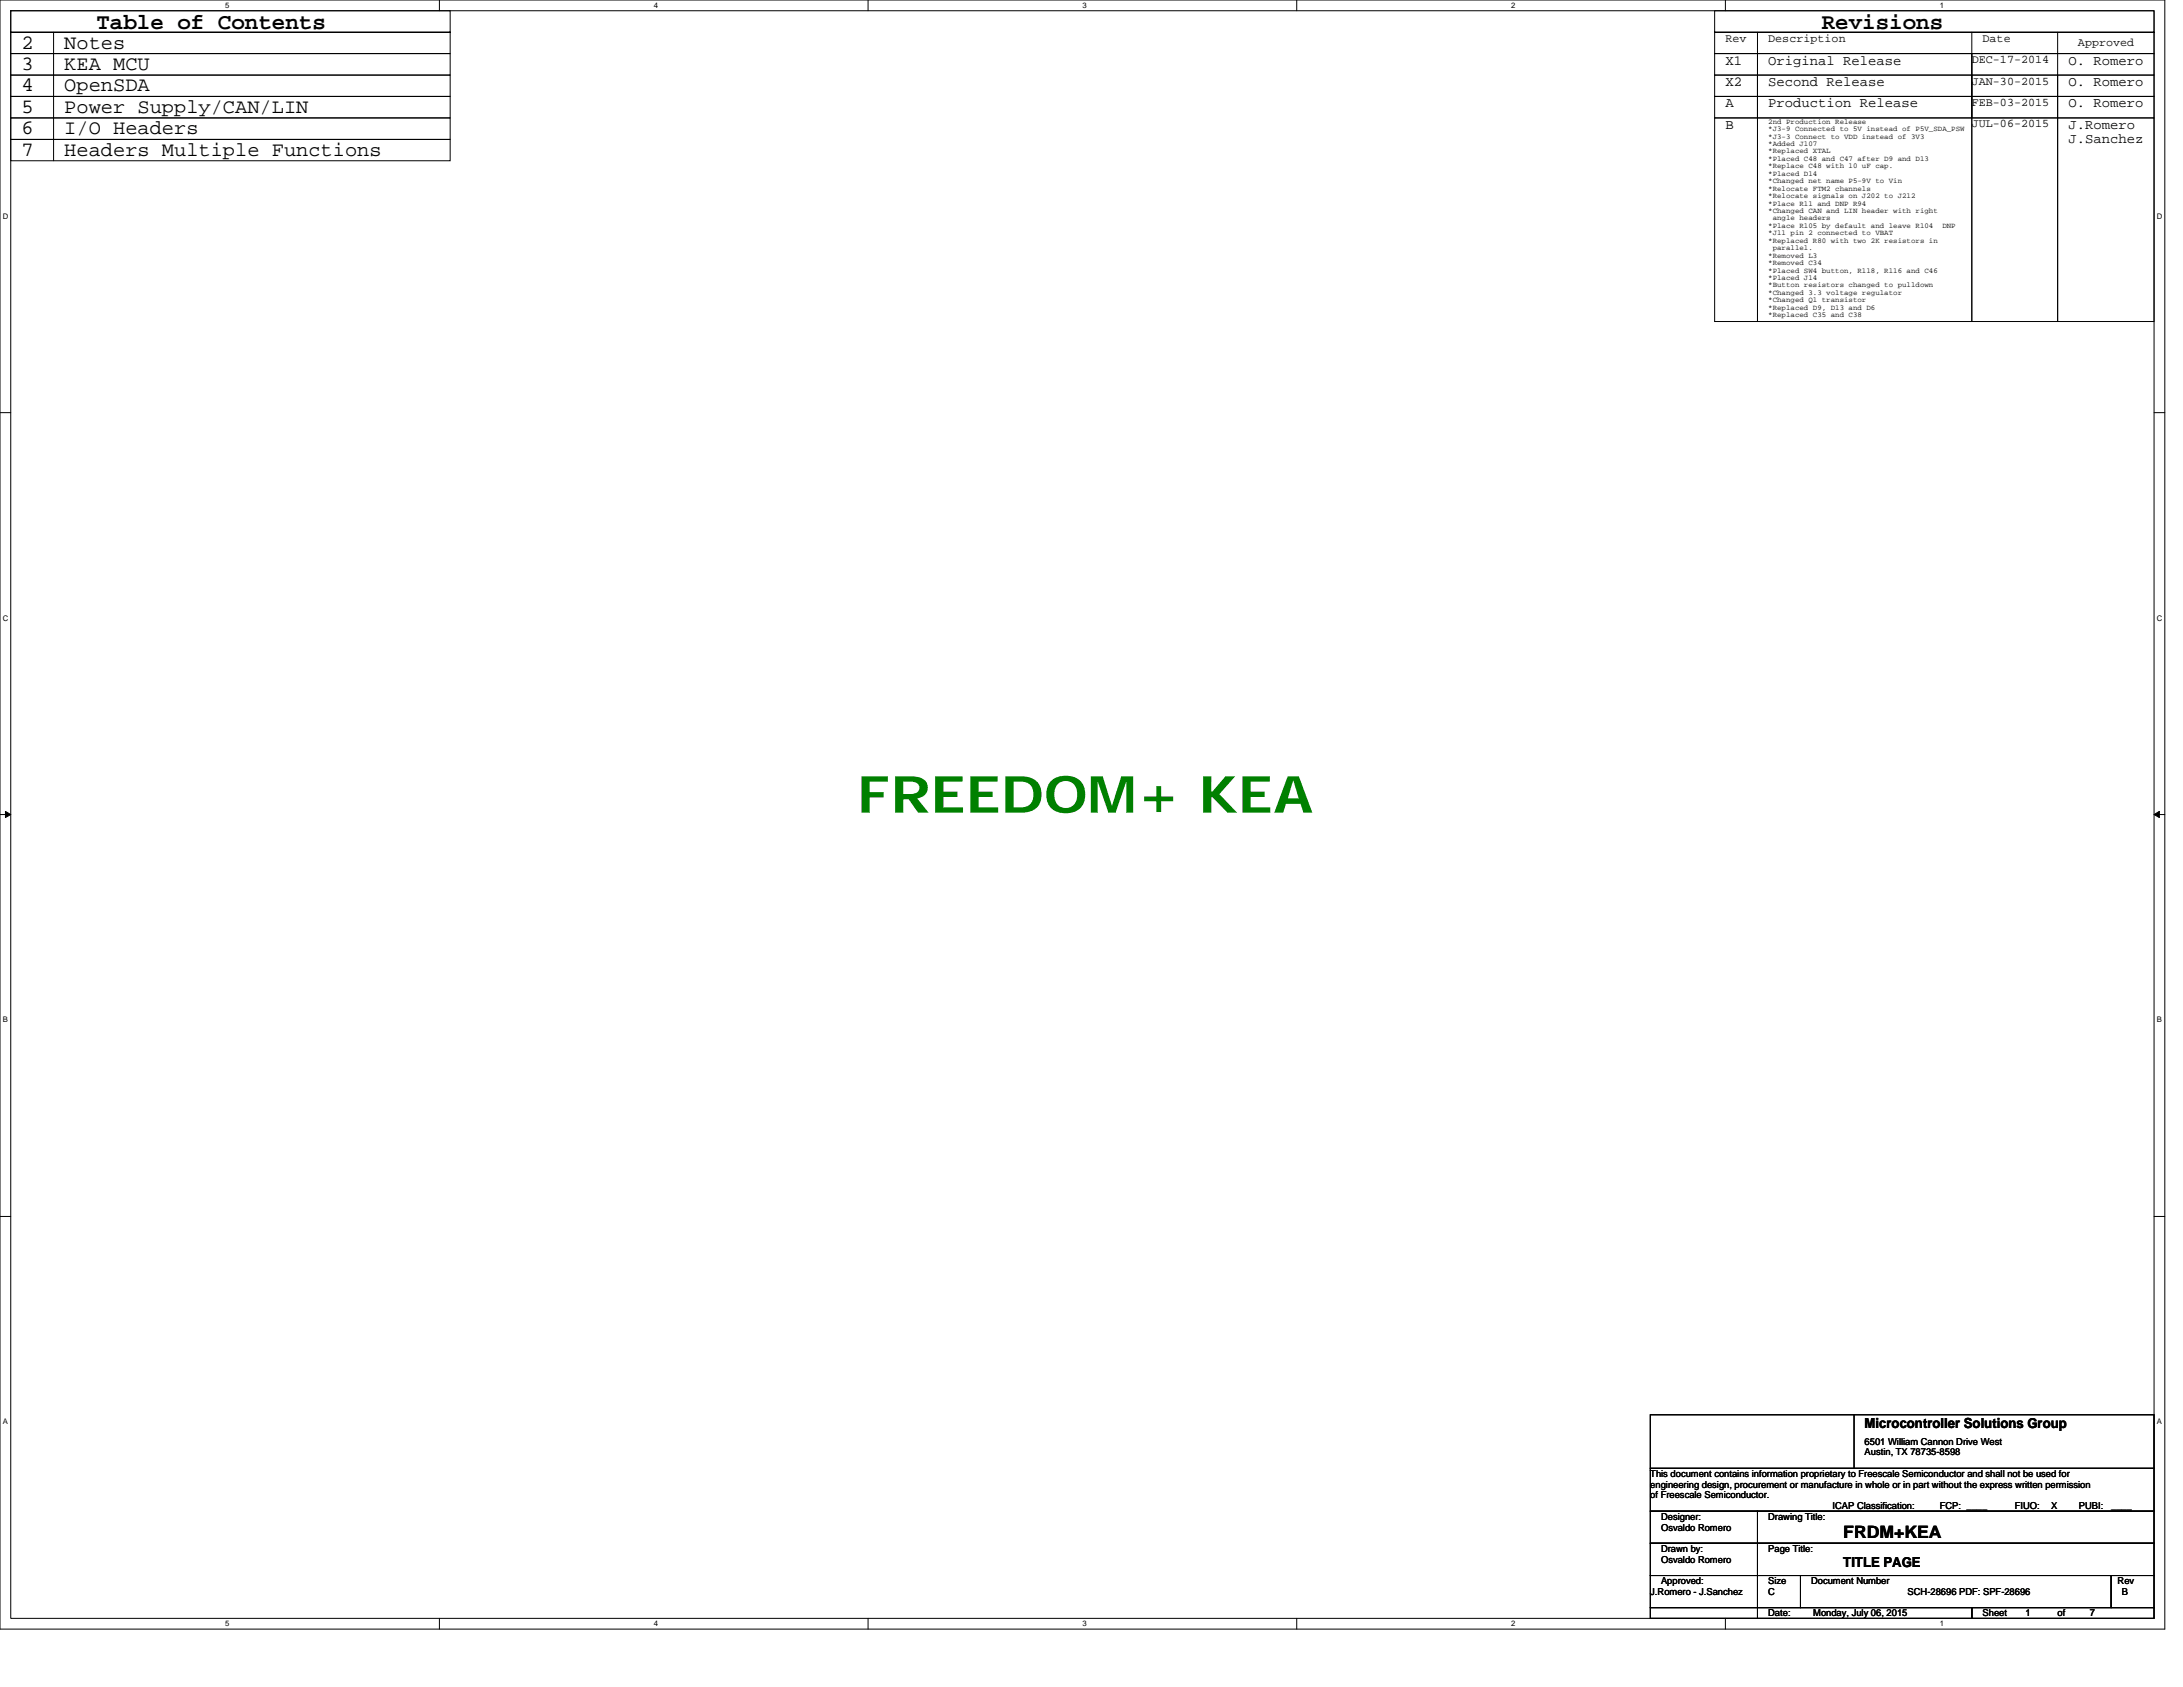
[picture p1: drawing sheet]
<svg xmlns="http://www.w3.org/2000/svg" width="279mm" height="216mm" viewBox="0 0 279 216" stroke-linecap="round" stroke-linejoin="round" font-family="sans-serif">
<defs><g id="words">
<text font-size="6.6" fill="#008000" x="109.7" y="104">FREEDOM+ KEA</text>
<g font-size="2.9">
<text x="12.3" y="3.8">Table of Contents</text>
<text x="233.2" y="3.8">Revisions</text>
</g>
<g font-size="2.6">
<text x="2.8" y="6.2">2</text>
<text x="2.8" y="9">3</text>
<text x="2.8" y="11.7">4</text>
<text x="8.2" y="6.2">Notes</text>
<text x="8.2" y="9">KEA MCU</text>
<text x="8.2" y="11.7">OpenSDA</text>
<text x="2.8" y="14.4">5</text>
<text x="2.8" y="17.2">6</text>
<text x="8.2" y="14.4">Power Supply/CAN/LIN</text>
<text x="8.2" y="17.2">I/O Headers</text>
<text x="2.8" y="19.9">7</text>
<text x="8.2" y="19.9">Headers Multiple Functions</text>
</g>
<text font-size="2.2" x="235.9" y="196.8">FRDM+KEA</text>
<g font-size="1.8">
<text x="220.8" y="8.3">X1</text>
<text x="220.8" y="11">X2</text>
<text x="226.3" y="8.3">Original Release</text>
<text x="226.3" y="11">Second Release</text>
<text x="264.7" y="8.3">O. Romero</text>
<text x="264.7" y="11">O. Romero</text>
<text x="220.8" y="13.7">A</text>
<text x="220.8" y="16.5">B</text>
<text x="226.3" y="13.7">Production Release</text>
<text x="264.7" y="13.7">O. Romero</text>
<text x="264.7" y="16.5">J.Romero</text>
<text x="264.7" y="18.3">J.Sanchez</text>
<text x="238.7" y="182.7">Microcontroller Solutions Group</text>
<text x="235.9" y="200.5">TITLE PAGE</text>
</g>
<g font-size="1.5">
<text x="220.8" y="5.3">Rev</text>
<text x="226.3" y="5.3">Description</text>
<text x="253.7" y="5.3">Date</text>
<text x="266" y="5.9">Approved</text>
<text x="252.4" y="8.1">DEC-17-2014</text>
<text x="252.4" y="10.8">JAN-30-2015</text>
<text x="252.4" y="13.5">FEB-03-2015</text>
<text x="252.4" y="16.3">JUL-06-2015</text>
</g>
<g font-size="1.2">
<text x="238.7" y="184.9">6501 William Cannon Drive West</text>
<text x="211.2" y="189">This document contains information proprietary to Freescale Semiconductor and shall not be used for</text>
<text x="211.2" y="190.4">engineering design, procurement or manufacture in whole or in part without the express written permission</text>
<text x="211.2" y="191.8">of Freescale Semiconductor.</text>
<text x="238.7" y="186.2">Austin, TX 78735-8598</text>
<text x="212.6" y="194.5">Designer:</text>
<text x="212.6" y="195.9">Osvaldo Romero</text>
<text x="226.3" y="194.5">Drawing Title:</text>
<text x="234.5" y="193.1">ICAP Classification:</text>
<text x="248.3" y="193.1">FCP: ____</text>
<text x="257.9" y="193.1">FIUO:</text>
<text x="262.5" y="193.1">X</text>
<text x="266.1" y="193.1">PUBI:</text>
<text x="270.2" y="193.1">____</text>
<text x="212.6" y="198.6">Drawn by:</text>
<text x="212.6" y="202.8">Approved:</text>
<text x="212.6" y="200">Osvaldo Romero</text>
<text x="226.3" y="202.8">Size</text>
<text x="226.3" y="198.6">Page Title:</text>
<text x="231.8" y="202.8">Document Number</text>
<text x="271" y="202.8">Rev</text>
<text x="211.2" y="204.1">J.Romero - J.Sanchez</text>
<text x="226.3" y="206.9">Date:</text>
<text x="226.3" y="204.1">C</text>
<text x="232.1" y="206.9">Monday, July 06, 2015</text>
<text x="244.2" y="204.1">SCH-28696 PDF: SPF-28696</text>
<text x="253.7" y="206.9">Sheet</text>
<text x="259.2" y="206.9">1</text>
<text x="263.4" y="206.9">of</text>
<text x="267.5" y="206.9">7</text>
<text x="271.6" y="204.1">B</text>
</g>
<g font-size="1">
<text x="28.8" y="1">5</text>
<text x="83.7" y="1">4</text>
<text x="138.5" y="1">3</text>
<text x="193.4" y="1">2</text>
<text x="248.3" y="1">1</text>
<text x="226.3" y="15.8">2nd Production Release</text>
<text x="226.3" y="16.8">*J3-9 Connected to 5V instead of P5V_SDA_PSW</text>
<text x="226.3" y="17.7">*J3-3 Connect to VDD instead of 3V3</text>
<text x="226.3" y="18.7">*Added J107</text>
<text x="226.3" y="19.6">*Replaced XTAL</text>
<text x="226.3" y="20.6">*Placed C48 and C47 after D9 and D13</text>
<text x="226.3" y="21.5">*Replace C48 with 10 uF cap.</text>
<text x="226.3" y="22.5">*Placed D14</text>
<text x="226.3" y="23.5">*Changed net name P5-9V to Vin</text>
<text x=".4" y="28">D</text>
<text x="226.3" y="24.4">*Relocate FTM2 channels</text>
<text x="226.3" y="25.4">*Relocate signals on J202 to J212</text>
<text x="226.3" y="26.3">*Place R11 and DNP R94</text>
<text x="226.3" y="27.3">*Changed CAN and LIN header with right</text>
<text x="226.3" y="29.2">*Place R105 by default and leave R104</text>
<text x="226.9" y="28.2">angle headers</text>
<text x="248.6" y="29.2">DNP</text>
<text x="276.1" y="28">D</text>
<text x="226.3" y="30.1">*J11 pin 2 connected to VBAT</text>
<text x="226.3" y="31.1">*Replaced R80 with two 2K resistors in</text>
<text x="226.3" y="33">*Removed L3</text>
<text x="226.3" y="33.9">*Removed C34</text>
<text x="226.3" y="34.9">*Placed SW4 button, R118, R116 and C46</text>
<text x="226.3" y="35.8">*Placed J14</text>
<text x="226.9" y="32">parallel.</text>
<text x="226.3" y="36.8">*Button resistors changed to pulldown</text>
<text x="226.3" y="37.7">*Changed 3.3 voltage regulator</text>
<text x="226.3" y="38.7">*Changed Q1 transistor</text>
<text x="226.3" y="39.6">*Replaced D9, D13 and D6</text>
<text x="226.3" y="40.6">*Replaced C35 and C38</text>
<text x=".4" y="79.4">C</text>
<text x="276.1" y="79.4">C</text>
<text x=".4" y="130.9">B</text>
<text x="276.1" y="130.9">B</text>
<text x=".4" y="182.3">A</text>
<text x="276.1" y="182.3">A</text>
<text x="28.8" y="208.2">5</text>
<text x="83.7" y="208.2">4</text>
<text x="138.5" y="208.2">3</text>
<text x="193.4" y="208.2">2</text>
<text x="248.3" y="208.2">1</text>
</g>
</g></defs>
<path d="M0 0h277.1v208.5h-277.1zM1.4 1.4h274.3v205.7h-274.3z" fill="none" stroke="#000" stroke-width=".13"/>
<g fill="#fff">
<path d="M28.8 .1h.6v1.1h-.6z"/>
<path d="M28.8 207.3h.6v1.1h-.6z"/>
</g>
<path d="M56.2 0v1.4M56.2 207.1v1.4" fill="none" stroke="#000" stroke-width=".13"/>
<g fill="#fff">
<path d="M83.7 .1h.5v1.1h-.5z"/>
<path d="M83.7 207.3h.5v1.1h-.5z"/>
</g>
<path d="M111.1 0v1.4M111.1 207.1v1.4" fill="none" stroke="#000" stroke-width=".13"/>
<g fill="#fff">
<path d="M138.5 .1h.6v1.1h-.6z"/>
<path d="M138.5 207.3h.6v1.1h-.6z"/>
</g>
<path d="M166 0v1.4M166 207.1v1.4" fill="none" stroke="#000" stroke-width=".13"/>
<g fill="#fff">
<path d="M193.4 .1h.6v1.1h-.6z"/>
<path d="M193.4 207.3h.6v1.1h-.6z"/>
</g>
<path d="M220.8 0v1.4M220.8 207.1v1.4" fill="none" stroke="#000" stroke-width=".13"/>
<g fill="#fff">
<path d="M248.3 .1h.5v1.1h-.5z"/>
<path d="M248.3 207.3h.5v1.1h-.5z"/>
<path d="M.4 27.1h.7v1.1h-.7z"/>
<path d="M276.1 27.1h.7v1.1h-.7z"/>
<path d="M.4 78.5h.7v1.1h-.7z"/>
<path d="M276.1 78.5h.7v1.1h-.7z"/>
</g>
<path d="M0 52.8h1.4M275.7 52.8h1.4" fill="none" stroke="#000" stroke-width=".13"/>
<g fill="#fff">
<path d="M.4 130h.6v1.1h-.6z"/>
<path d="M276.1 130h.6v1.1h-.6z"/>
</g>
<path d="M0 104.2h1.4M275.7 104.2h1.4" fill="none" stroke="#000" stroke-width=".13"/>
<path d="M.7 103.8l.7 .4-.7 .4zM275.7 104.2l.7-.4v.8z" fill="#000" stroke="#000" stroke-width=".13"/>
<g fill="#fff">
<path d="M.4 181.4h.6v1.1h-.6z"/>
<path d="M276.1 181.4h.6v1.1h-.6z"/>
</g>
<g fill="none" stroke="#000" stroke-width=".13">
<path d="M1.4 1.4h56.2v2.7h-56.2zM1.4 4.1h56.2v2.8h-56.2zM1.4 6.9h56.2v2.7h-56.2zM1.4 9.6h56.2v2.7h-56.2zM1.4 12.3h56.2v2.8h-56.2zM1.4 15.1h56.2v2.7h-56.2zM1.4 17.8h56.2v2.8h-56.2zM6.9 4.1v16.5M219.5 1.4h56.2v2.7h-56.2zM219.5 4.1h56.2v2.8h-56.2zM219.5 6.9h56.2v2.7h-56.2zM219.5 9.6h56.2v2.7h-56.2z"/>
<path d="M219.5 12.3h56.2v2.8h-56.2zM219.5 15.1h56.2v26h-56.2zM224.9 4.1v5.5M224.9 9.6v5.5M224.9 9.6v31.5M252.4 4.1v11M252.4 6.9v34.2M263.4 4.1v37M0 155.7h1.4M275.7 155.7h1.4M211.2 193.4h13.7v4.1h-13.7zM211.2 197.5h13.7v4.1h-13.7z"/>
<path d="M211.2 187.9h64.5v5.5h-64.5zM211.2 181.1h64.5v6.8h-64.5zM224.9 193.4h50.8v4.1h-50.8zM224.9 197.5h50.8v4.1h-50.8zM237.3 181.1v6.8M211.2 201.6h13.7v4.1h-13.7zM211.2 205.7h13.7v1.4h-13.7zM224.9 201.6h5.5v4.1h-5.5zM224.9 205.7h27.5v1.4h-27.5zM230.4 201.6h39.8v4.1h-39.8zM252.4 205.7h23.3v1.4h-23.3zM270.2 201.6h5.5v4.1h-5.5z"/>
</g>
<use href="#words"/>
</svg>
